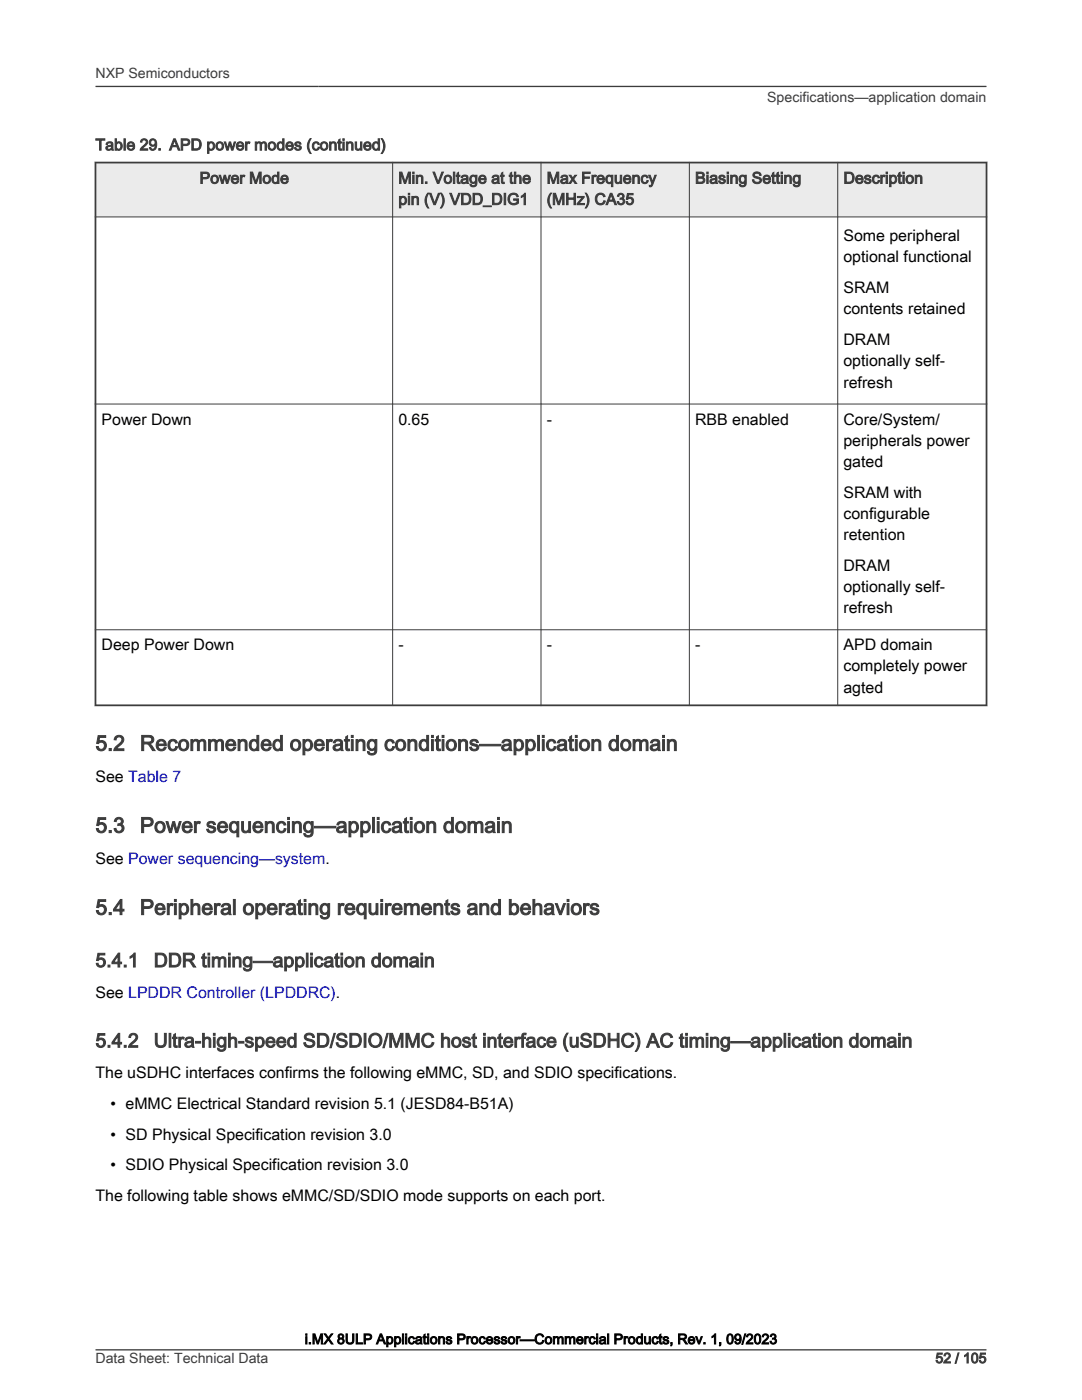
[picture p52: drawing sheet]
<svg xmlns="http://www.w3.org/2000/svg" width="216mm" height="279mm" viewBox="0 0 216 279" stroke-linecap="round" stroke-linejoin="round" font-family="sans-serif">
<defs><g id="words">
<g font-size="4.2" fill="#3c3c3c">
<text x="19" y="149.8">5.2</text>
<text x="27.9" y="149.8">Recommended operating conditions—application domain</text>
<text x="19" y="166.2">5.3</text>
<text x="27.9" y="166.2">Power sequencing—application domain</text>
<text x="19" y="182.5">5.4</text>
<text x="27.9" y="182.5">Peripheral operating requirements and behaviors</text>
</g>
<g font-size="3.9" fill="#3c3c3c">
<text x="19" y="193">5.4.1</text>
<text x="30.7" y="193">DDR timing—application domain</text>
<text x="19" y="209">5.4.2</text>
<text x="30.7" y="209">Ultra-high-speed SD/SDIO/MMC host interface (uSDHC) AC timing—application domain</text>
</g>
<g font-size="3.2" fill="#3c3c3c">
<text x="19" y="30">Table 29. APD power modes (continued)</text>
<text x="39.8" y="36.6">Power Mode</text>
<text x="79.5" y="36.6">Min. Voltage at the</text>
<text x="79.5" y="40.9">pin (V) VDD_DIG1</text>
<text x="109.1" y="36.6">Max Frequency</text>
<text x="109.1" y="40.9">(MHz) CA35</text>
<text x="138.7" y="36.6">Biasing Setting</text>
<text x="168.3" y="36.6">Description</text>
</g>
<g font-size="3.2">
<text x="168.3" y="48.1">Some peripheral</text>
<text x="168.3" y="52.4">optional functional</text>
<text x="168.3" y="58.5">SRAM</text>
<text x="168.3" y="62.7">contents retained</text>
<text x="168.3" y="68.9">DRAM</text>
<text x="168.3" y="73.1">optionally self-</text>
<text x="168.3" y="77.3">refresh</text>
<text x="20.3" y="84.7">Power Down</text>
<text x="79.5" y="84.7">0.65</text>
<text x="109.1" y="84.7">-</text>
<text x="138.7" y="84.7">RBB enabled</text>
<text x="168.3" y="84.7">Core/System/</text>
<text x="168.3" y="89">peripherals power</text>
<text x="168.3" y="93.2">gated</text>
<text x="168.3" y="99.3">SRAM with</text>
<text x="168.3" y="103.6">configurable</text>
<text x="168.3" y="107.8">retention</text>
<text x="168.3" y="113.9">DRAM</text>
<text x="168.3" y="118.2">optionally self-</text>
<text x="168.3" y="122.4">refresh</text>
<text x="20.3" y="129.8">Deep Power Down</text>
<text x="79.5" y="129.8">-</text>
<text x="109.1" y="129.8">-</text>
<text x="138.7" y="129.8">-</text>
<text x="168.3" y="129.8">APD domain</text>
<text x="168.3" y="134">completely power</text>
<text x="168.3" y="138.2">agted</text>
<text x="19" y="156">See Table 7</text>
<text x="19" y="172.4">See Power sequencing—system.</text>
<text x="19" y="199.1">See LPDDR Controller (LPDDRC).</text>
<text x="19" y="215.1">The uSDHC interfaces confirms the following eMMC, SD, and SDIO specifications.</text>
<text x="22.1" y="221.3">• eMMC Electrical Standard revision 5.1 (JESD84-B51A)</text>
<text x="22.1" y="227.4">• SD Physical Specification revision 3.0</text>
<text x="22.1" y="233.6">• SDIO Physical Specification revision 3.0</text>
<text x="19.1" y="239.7">The following table shows eMMC/SD/SDIO mode supports on each port.</text>
</g>
<g font-size="2.8" fill="#3c3c3c">
<text x="19" y="15.6">NXP Semiconductors</text>
<text x="153.1" y="20.4">Specifications—application domain</text>
<text x="19" y="272">Data Sheet: Technical Data</text>
<text x="186.7" y="272">52 / 105</text>
</g>
<text font-size="2.8" x="60.8" y="268.2">i.MX 8ULP Applications Processor—Commercial Products, Rev. 1, 09/2023</text>
</g></defs>
<path d="M19 32.4h177.8v10.9h-177.8z" fill-rule="evenodd" fill="#ebebeb"/>
<path d="M18.9 32.4h178.1M19 32.3v108.6M196.8 32.3v108.6M18.9 140.8h178.1" fill="none" stroke="#3c3c3c" stroke-width=".35"/>
<path d="M78.3 32.3v108.6M107.9 32.3v108.6M137.6 32.3v108.6M167.2 32.3v108.6M18.9 43.3h178.1M18.9 80.6h178.1M18.9 125.7h178.1" fill="none" stroke="#3c3c3c" stroke-width=".2"/>
<path d="M19 17.3h177.8M19 269.4h177.8" fill="none" stroke="#3c3c3c" stroke-width=".26"/>
<use href="#words"/>
</svg>
